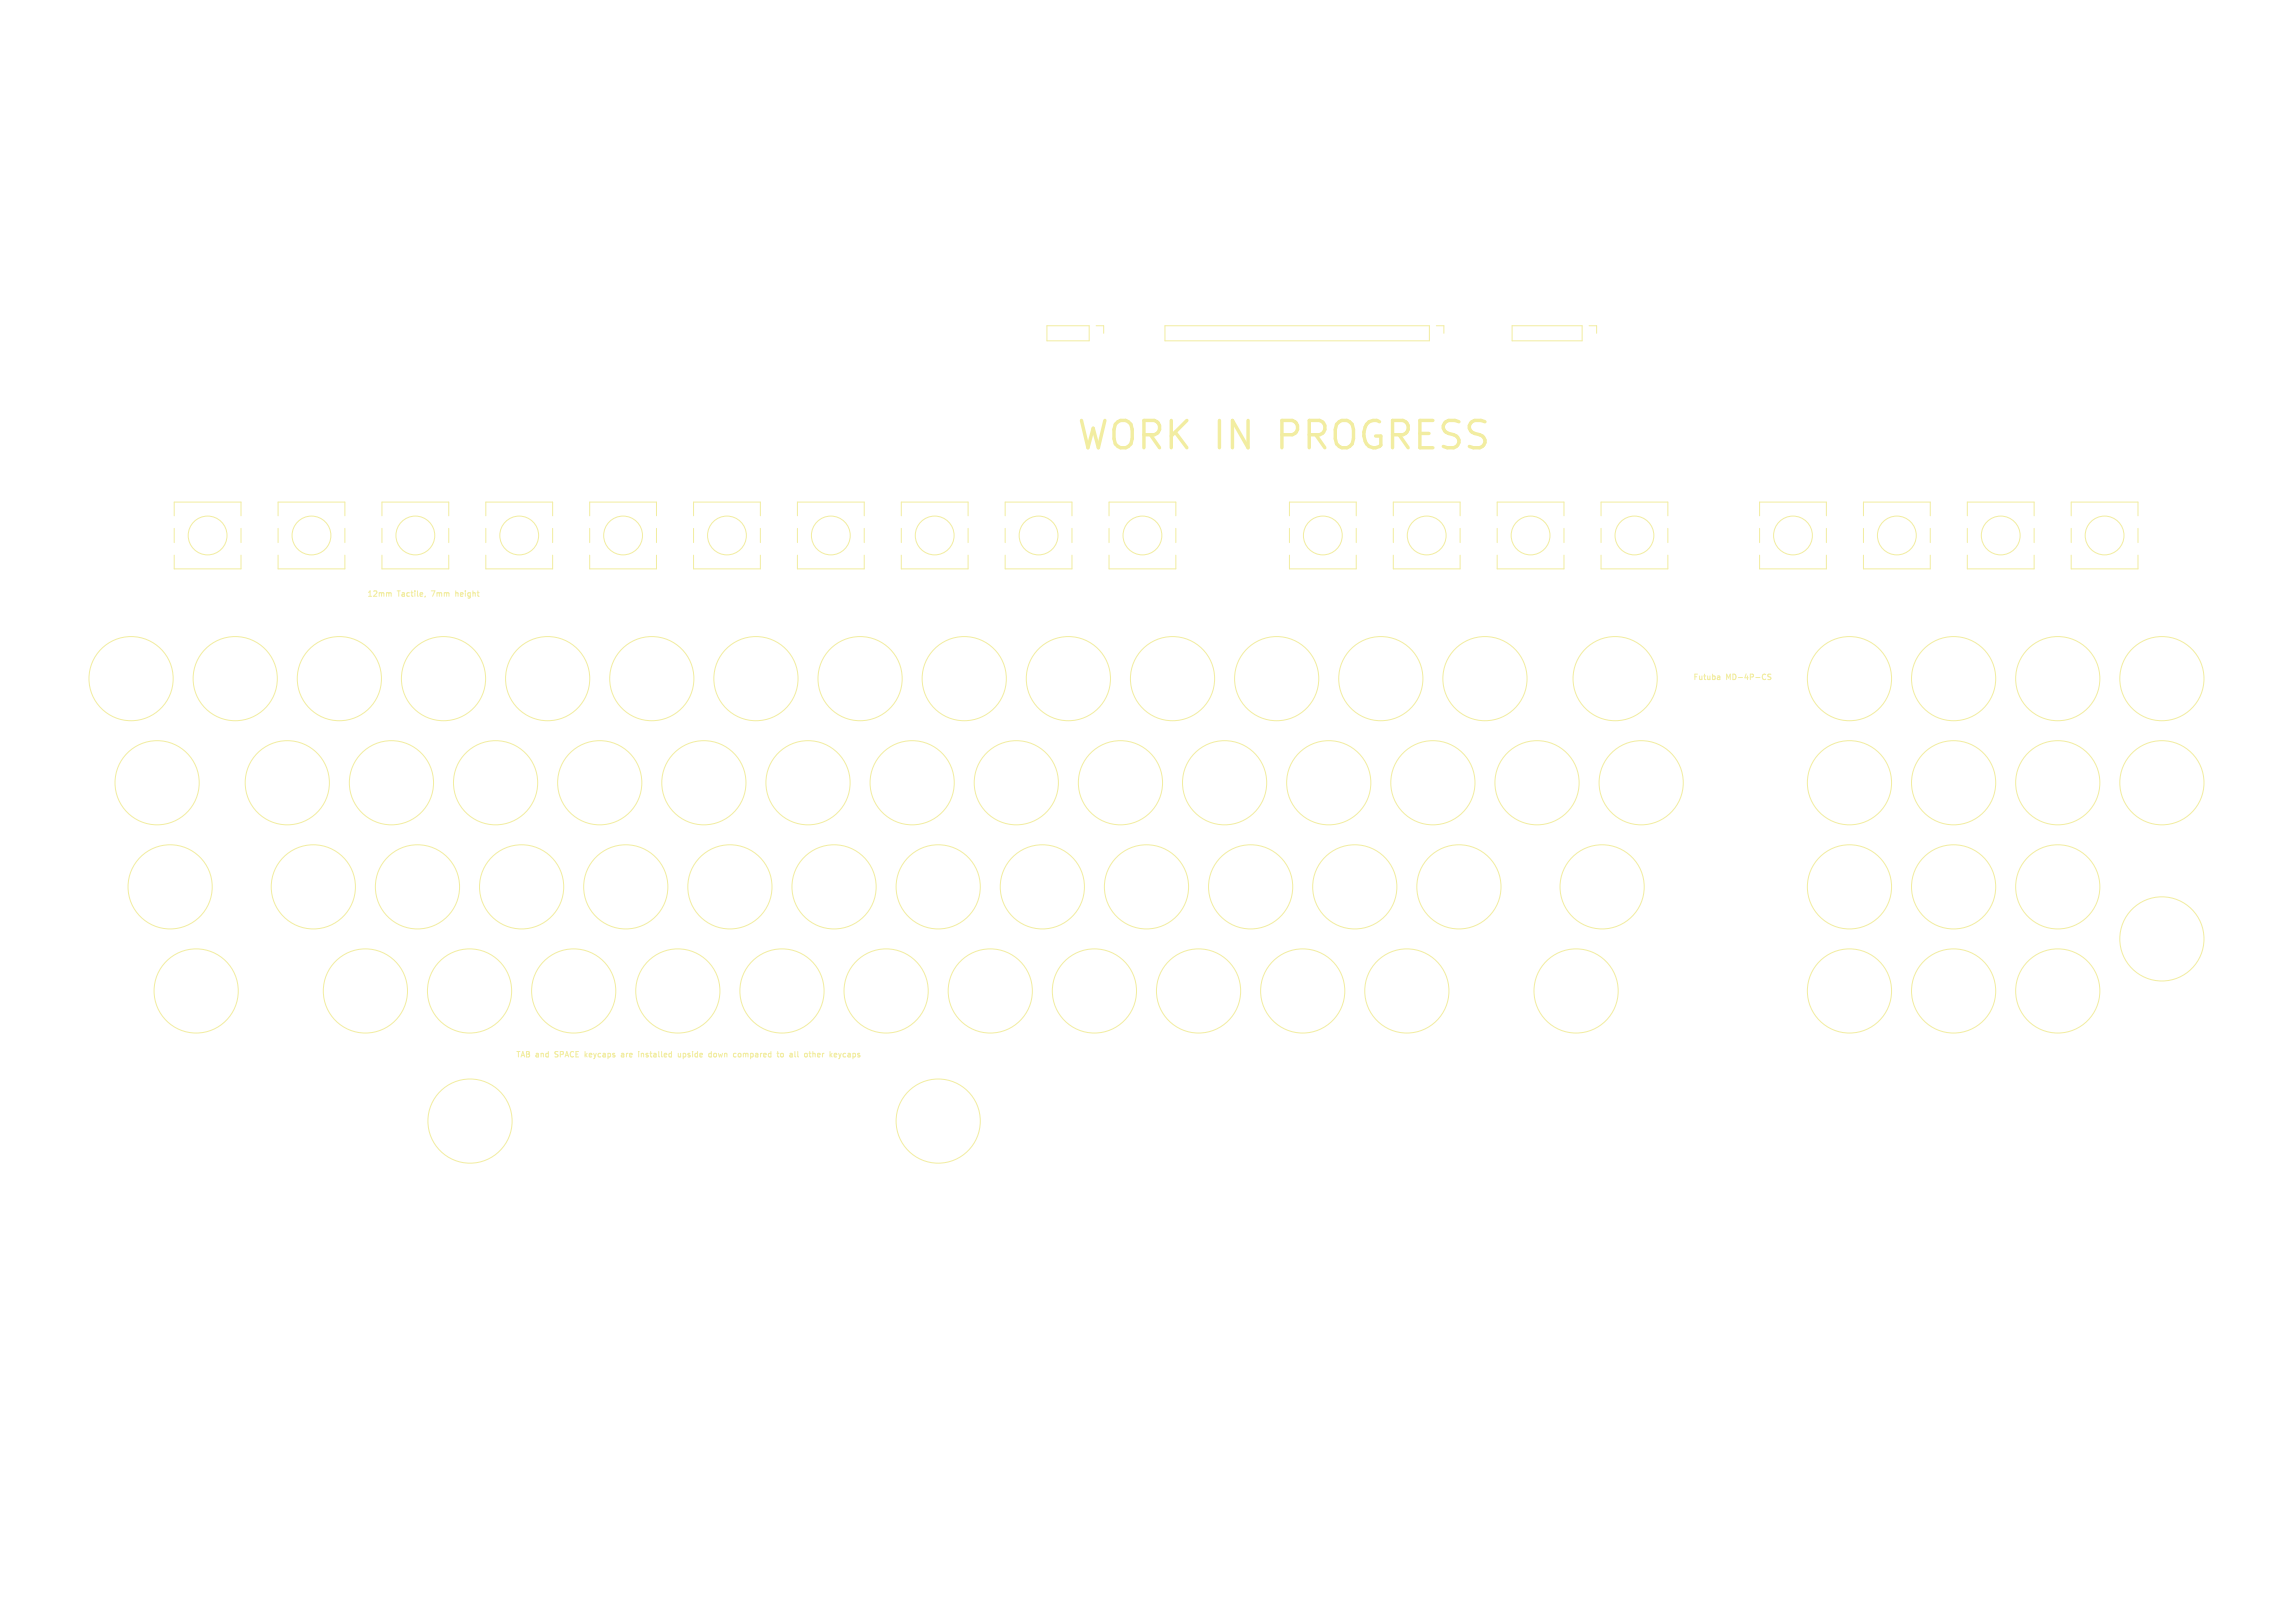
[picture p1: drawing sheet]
<svg xmlns="http://www.w3.org/2000/svg" width="420mm" height="297mm" viewBox="0 0 420 297" stroke-linecap="round" stroke-linejoin="round" font-family="sans-serif">
<defs><g id="words">
<g font-size="7" fill="#f2eda1">
<text x="196.7" y="82.6">WORK IN</text>
<text x="234.6" y="82.6">PROGRESS</text>
</g>
<g font-size="1.4" fill="#f2eda1">
<text x="67.2" y="109.3">12mm</text>
<text x="72.6" y="109.3">Tactile,</text>
<text x="78.9" y="109.3">7mm</text>
<text x="83.4" y="109.3">height</text>
<text x="309.7" y="124.5">Futuba</text>
<text x="315.6" y="124.5">MD-4P-CS</text>
<text x="94.4" y="193.5">TAB and</text>
<text x="101.4" y="193.5">SPACE keycaps</text>
<text x="113.8" y="193.5">are</text>
<text x="117" y="193.5">installed</text>
<text x="124.4" y="193.5">upside</text>
<text x="130.1" y="193.5">down</text>
<text x="134.7" y="193.5">compared</text>
<text x="142.9" y="193.5">to</text>
<text x="145.2" y="193.5">all</text>
<text x="148" y="193.5">other</text>
<text x="152.7" y="193.5">keycaps</text>
</g>
</g></defs>
<g fill="none" stroke="#f2eda1" stroke-width=".18">
<path d="M191.5 59.6h7.7v2.8h-7.7zM200.5 59.6h1.4v1.4M213.1 59.6h48.4v2.8h-48.4zM262.7 59.6h1.4v1.4M276.6 59.6h12.8v2.8h-12.8zM290.7 59.6h1.4v1.4M31.9 94.4v-2.5h12.2v2.5M31.9 96.7v2.6M44.1 96.7v2.6M50.9 94.4v-2.5h12.2v2.5M50.9 96.7v2.6M63.1 96.7v2.6"/>
<path d="M69.9 94.4v-2.5h12.2v2.5M69.9 96.7v2.6M82.1 96.7v2.6M88.9 94.4v-2.5h12.2v2.5M88.9 96.7v2.6M101.1 96.7v2.6M107.9 94.4v-2.5h12.2v2.5M107.9 96.7v2.6M120.1 96.7v2.6M126.9 94.4v-2.5h12.2v2.5M126.9 96.7v2.6M139.1 96.7v2.6"/>
<path d="M145.9 94.4v-2.5h12.2v2.5M145.9 96.7v2.6M158.1 96.7v2.6M164.9 94.4v-2.5h12.2v2.5M164.9 96.7v2.6M177.1 96.7v2.6M183.9 94.4v-2.5h12.2v2.5M183.9 96.7v2.6M196.1 96.7v2.6M202.9 94.4v-2.5h12.2v2.5M202.9 96.7v2.6M215.1 96.7v2.6"/>
<path d="M235.9 94.4v-2.5h12.2v2.5M235.9 96.7v2.6M248.1 96.7v2.6M254.9 94.4v-2.5h12.2v2.5M254.9 96.7v2.6M267.1 96.7v2.6M273.9 94.4v-2.5h12.2v2.5M273.9 96.7v2.6M286.1 96.7v2.6M292.9 94.4v-2.5h12.2v2.5M292.9 96.7v2.6M305.1 96.7v2.6"/>
<path d="M321.9 94.4v-2.5h12.2v2.5M321.9 96.7v2.6M334.1 96.7v2.6M340.9 94.4v-2.5h12.2v2.5M340.9 96.7v2.6M353.1 96.7v2.6M359.9 94.4v-2.5h12.2v2.5M359.9 96.7v2.6M372.1 96.7v2.6M378.9 94.4v-2.5h12.2v2.5M378.9 96.7v2.6M391.1 96.7v2.6"/>
<path d="M31.9 101.6v2.5h12.2v-2.5M50.9 101.6v2.5h12.2v-2.5M69.9 101.6v2.5h12.2v-2.5M71.4 108.5l.2 .1v.5M77.8 109.1l-.1 .2M87.3 108.5h.4M87.6 109.1h.1M88.9 101.6v2.5h12.2v-2.5M107.9 101.6v2.5h12.2v-2.5M126.9 101.6v2.5h12.2v-2.5M145.9 101.6v2.5h12.2v-2.5M164.9 101.6v2.5h12.2v-2.5"/>
<path d="M183.9 101.6v2.5h12.2v-2.5M202.9 101.6v2.5h12.2v-2.5M235.9 101.6v2.5h12.2v-2.5M254.9 101.6v2.5h12.2v-2.5M273.9 101.6v2.5h12.2v-2.5M292.9 101.6v2.5h12.2v-2.5M321.9 101.6v2.5h12.2v-2.5M340.9 101.6v2.5h12.2v-2.5M359.9 101.6v2.5h12.2v-2.5M378.9 101.6v2.5h12.2v-2.5M314.5 123.7l.1 .1v.6M314.6 124.3l-.1 .1"/>
<path d="M314.6 123.9l-.1 .1M322.7 123.4l.3 .1M323 124.3l-.3 .1M323.9 123.4l-.5 .1v.2l.4 .2 .1 .3-.2 .2-.3-.1M122.4 193.4h.4M122.4 192.8h.4M122.8 192.4v1M129.7 192.9v.4M134.4 192.8l-.2 .1v.3l.2 .2M142.1 192.8h.4M142.3 192.4v.9l.1 .1M144.4 193.3l.4 .1"/>
<path d="M144.8 192.8h-.3M144.8 193l-.4 .2M147.6 192.8h-.2l-.2 .1 .1 .5h.3M151.8 192.4v1M151.9 193l.3 .4M152.2 192.8l-.4 .3"/>
<circle cx="38" cy="98" r="3.5"/>
<circle cx="57" cy="98" r="3.5"/>
<circle cx="76" cy="98" r="3.5"/>
<circle cx="95" cy="98" r="3.6"/>
<circle cx="114" cy="98" r="3.6"/>
<circle cx="133" cy="98" r="3.5"/>
<circle cx="152" cy="98" r="3.5"/>
<circle cx="171" cy="98" r="3.5"/>
<circle cx="190" cy="98" r="3.5"/>
<circle cx="209" cy="98" r="3.6"/>
<circle cx="242" cy="98" r="3.6"/>
<circle cx="261" cy="98" r="3.6"/>
<circle cx="280" cy="98" r="3.6"/>
<circle cx="299" cy="98" r="3.5"/>
<circle cx="328" cy="98" r="3.6"/>
<circle cx="347" cy="98" r="3.6"/>
<circle cx="366" cy="98" r="3.5"/>
<circle cx="385" cy="98" r="3.6"/>
<circle cx="24" cy="124.2" r="7.7"/>
<circle cx="43" cy="124.2" r="7.7"/>
<circle cx="62.1" cy="124.2" r="7.7"/>
<circle cx="81.1" cy="124.2" r="7.7"/>
<circle cx="100.2" cy="124.2" r="7.7"/>
<circle cx="119.2" cy="124.2" r="7.7"/>
<circle cx="138.3" cy="124.2" r="7.7"/>
<circle cx="157.3" cy="124.2" r="7.7"/>
<circle cx="176.4" cy="124.2" r="7.7"/>
<circle cx="195.4" cy="124.2" r="7.7"/>
<circle cx="214.5" cy="124.2" r="7.7"/>
<circle cx="233.5" cy="124.2" r="7.7"/>
<circle cx="252.6" cy="124.2" r="7.7"/>
<circle cx="271.6" cy="124.2" r="7.7"/>
<circle cx="295.4" cy="124.2" r="7.7"/>
<circle cx="338.3" cy="124.2" r="7.7"/>
<circle cx="357.4" cy="124.2" r="7.7"/>
<circle cx="376.4" cy="124.2" r="7.7"/>
<circle cx="395.5" cy="124.2" r="7.7"/>
<circle cx="28.7" cy="143.2" r="7.7"/>
<circle cx="52.6" cy="143.2" r="7.7"/>
<circle cx="71.6" cy="143.2" r="7.7"/>
<circle cx="90.7" cy="143.2" r="7.7"/>
<circle cx="109.7" cy="143.2" r="7.7"/>
<circle cx="128.8" cy="143.2" r="7.7"/>
<circle cx="147.8" cy="143.2" r="7.7"/>
<circle cx="166.9" cy="143.2" r="7.7"/>
<circle cx="185.9" cy="143.2" r="7.7"/>
<circle cx="205" cy="143.2" r="7.7"/>
<circle cx="224" cy="143.2" r="7.7"/>
<circle cx="243.1" cy="143.2" r="7.7"/>
<circle cx="262.1" cy="143.2" r="7.7"/>
<circle cx="281.2" cy="143.2" r="7.7"/>
<circle cx="300.2" cy="143.2" r="7.7"/>
<circle cx="338.3" cy="143.2" r="7.7"/>
<circle cx="357.4" cy="143.2" r="7.7"/>
<circle cx="376.4" cy="143.2" r="7.7"/>
<circle cx="395.5" cy="143.2" r="7.7"/>
<circle cx="31.1" cy="162.3" r="7.7"/>
<circle cx="57.3" cy="162.3" r="7.7"/>
<circle cx="76.4" cy="162.3" r="7.7"/>
<circle cx="95.4" cy="162.3" r="7.7"/>
<circle cx="114.5" cy="162.3" r="7.7"/>
<circle cx="133.5" cy="162.3" r="7.7"/>
<circle cx="152.6" cy="162.3" r="7.7"/>
<circle cx="171.6" cy="162.3" r="7.7"/>
<circle cx="190.7" cy="162.3" r="7.7"/>
<circle cx="209.7" cy="162.3" r="7.7"/>
<circle cx="228.8" cy="162.3" r="7.7"/>
<circle cx="247.8" cy="162.3" r="7.7"/>
<circle cx="266.9" cy="162.3" r="7.7"/>
<circle cx="293.1" cy="162.3" r="7.7"/>
<circle cx="338.3" cy="162.3" r="7.7"/>
<circle cx="357.4" cy="162.3" r="7.7"/>
<circle cx="376.4" cy="162.3" r="7.7"/>
<circle cx="395.5" cy="171.8" r="7.7"/>
<circle cx="35.9" cy="181.3" r="7.7"/>
<circle cx="66.8" cy="181.3" r="7.7"/>
<circle cx="85.9" cy="181.3" r="7.7"/>
<circle cx="104.9" cy="181.3" r="7.7"/>
<circle cx="124" cy="181.3" r="7.7"/>
<circle cx="143" cy="181.3" r="7.7"/>
<circle cx="162.1" cy="181.3" r="7.7"/>
<circle cx="181.1" cy="181.3" r="7.7"/>
<circle cx="200.2" cy="181.3" r="7.7"/>
<circle cx="219.2" cy="181.3" r="7.7"/>
<circle cx="238.3" cy="181.3" r="7.7"/>
<circle cx="257.3" cy="181.3" r="7.7"/>
<circle cx="288.3" cy="181.3" r="7.7"/>
<circle cx="338.3" cy="181.3" r="7.7"/>
<circle cx="357.4" cy="181.3" r="7.7"/>
<circle cx="376.4" cy="181.3" r="7.7"/>
<circle cx="86" cy="205.2" r="7.7"/>
<circle cx="171.6" cy="205.2" r="7.7"/>
</g>
<use href="#words"/>
</svg>
